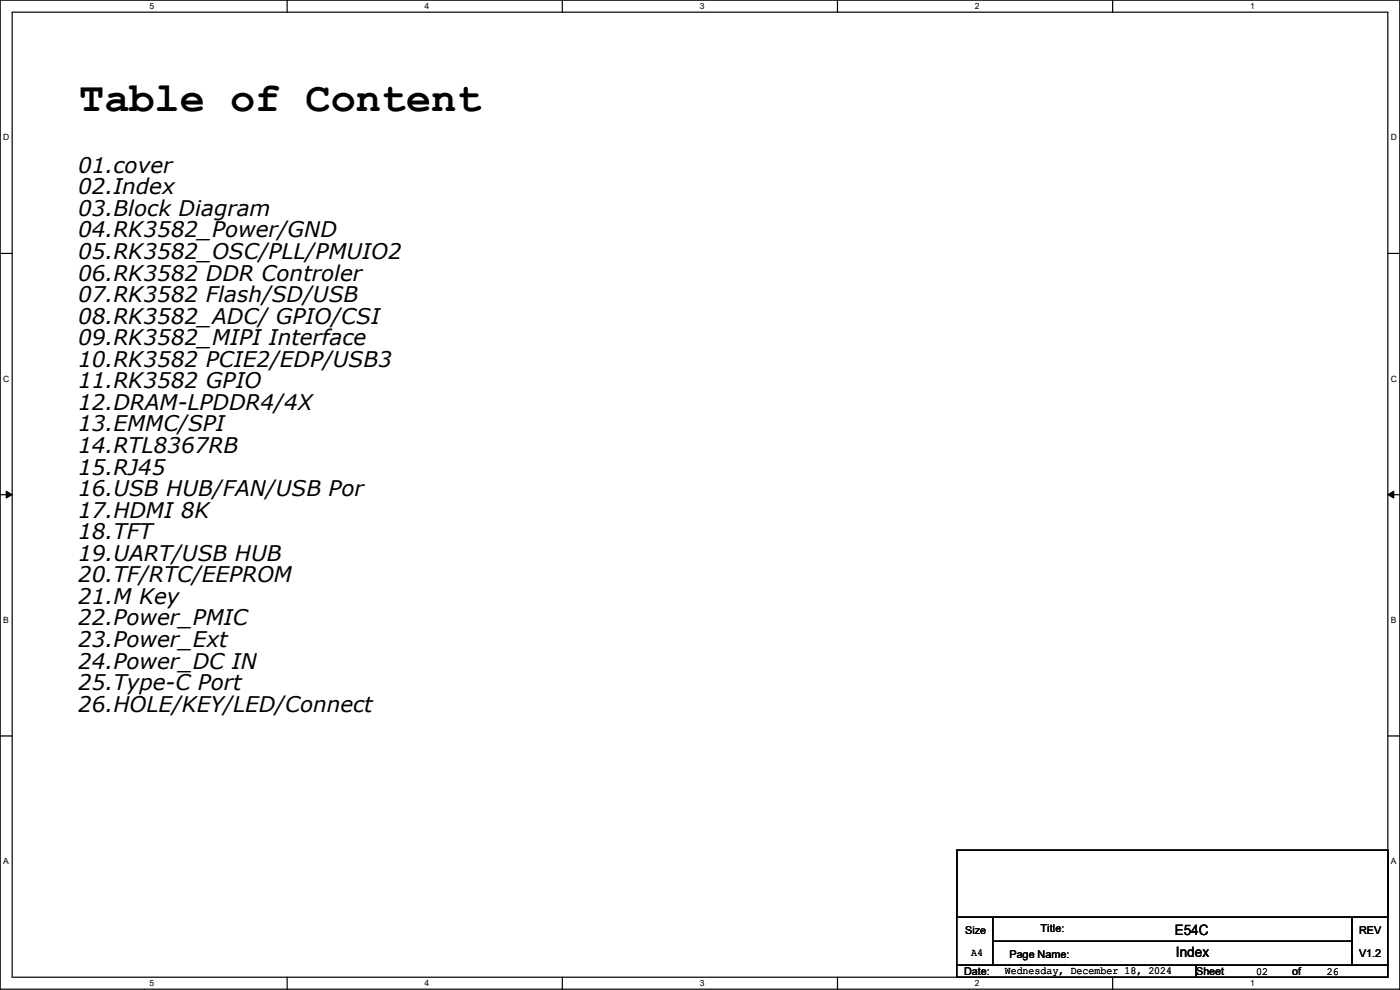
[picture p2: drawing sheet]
<svg xmlns="http://www.w3.org/2000/svg" width="297mm" height="210mm" viewBox="0 0 297 210" stroke-linecap="round" stroke-linejoin="round" font-family="sans-serif">
<defs><g id="words">
<text font-size="8.9" x="16.8" y="23.5">Table of Content</text>
<g font-size="4.6">
<text x="16.6" y="36.7">01.cover</text>
<text x="16.6" y="41.2">02.Index</text>
<text x="16.6" y="45.8">03.Block Diagram</text>
<text x="16.6" y="50.4">04.RK3582_Power/GND</text>
<text x="16.6" y="54.9">05.RK3582_OSC/PLL/PMUIO2</text>
<text x="16.6" y="59.5">06.RK3582 DDR Controler</text>
<text x="16.6" y="64.1">07.RK3582 Flash/SD/USB</text>
<text x="16.6" y="68.7">08.RK3582_ADC/ GPIO/CSI</text>
<text x="16.6" y="73.2">09.RK3582_MIPI Interface</text>
<text x="16.6" y="77.8">10.RK3582 PCIE2/EDP/USB3</text>
<text x="16.6" y="82.4">11.RK3582 GPIO</text>
<text x="16.6" y="87">12.DRAM-LPDDR4/4X</text>
<text x="16.6" y="91.5">13.EMMC/SPI</text>
<text x="16.6" y="96.1">14.RTL8367RB</text>
<text x="16.6" y="100.7">15.RJ45</text>
<text x="16.6" y="105.2">16.USB HUB/FAN/USB Por</text>
<text x="16.6" y="109.8">17.HDMI 8K</text>
<text x="16.6" y="114.4">18.TFT</text>
<text x="16.6" y="119">19.UART/USB HUB</text>
<text x="16.6" y="123.5">20.TF/RTC/EEPROM</text>
<text x="16.6" y="128.1">21.M Key</text>
<text x="16.6" y="132.7">22.Power_PMIC</text>
<text x="16.6" y="137.2">23.Power_Ext</text>
<text x="16.6" y="141.8">24.Power_DC IN</text>
<text x="16.6" y="146.4">25.Type-C Port</text>
<text x="16.6" y="151">26.HOLE/KEY/LED/Connect</text>
</g>
<g font-size="3">
<text x="249.2" y="198.4">E54C</text>
<text x="249.5" y="202.9">Index</text>
</g>
<g font-size="2.3">
<text x="220.8" y="197.7">Title:</text>
<text x="204.8" y="198.2">Size</text>
<text x="206" y="202.8">A4</text>
<text x="214.2" y="203.3">Page Name:</text>
<text x="288.3" y="203">V1.2</text>
<text x="288.3" y="198.2">REV</text>
<text x="204.5" y="206.8">Date:</text>
<text x="213.1" y="206.6">Wednesday, December 18, 2024</text>
<text x="253.8" y="206.8">Sheet</text>
<text x="266.5" y="206.9">02</text>
<text x="274.1" y="206.8">of</text>
<text x="281.5" y="206.9">26</text>
</g>
<g font-size="1.8">
<text x="31.7" y="1.9">5</text>
<text x="90.1" y="1.9">4</text>
<text x="148.5" y="1.9">3</text>
<text x="206.8" y="1.9">2</text>
<text x="265.2" y="1.9">1</text>
<text x=".7" y="29.8">D</text>
<text x="295.1" y="29.8">D</text>
<text x=".7" y="80.9">C</text>
<text x="295.1" y="80.9">C</text>
<text x=".7" y="132.1">B</text>
<text x="295.1" y="132.1">B</text>
<text x=".7" y="183.3">A</text>
<text x="295.1" y="183.3">A</text>
<text x="31.7" y="209.2">5</text>
<text x="90.1" y="209.2">4</text>
<text x="148.5" y="209.2">3</text>
<text x="206.8" y="209.2">2</text>
<text x="265.2" y="209.2">1</text>
</g>
</g></defs>
<path d="M0 0h297v209.8h-297zM2.6 2.6h291.8v204.7h-291.8z" fill="none" stroke="#000" stroke-width=".25"/>
<g fill="#fff">
<path d="M31.8 .3h.9v2h-.9z"/>
<path d="M31.8 207.6h.9v2h-.9z"/>
</g>
<path d="M60.9 0v2.6M60.9 207.3v2.5" fill="none" stroke="#000" stroke-width=".25"/>
<g fill="#fff">
<path d="M90.1 .3h1v2h-1z"/>
<path d="M90.1 207.6h1v2h-1z"/>
</g>
<path d="M119.3 0v2.6M119.3 207.3v2.5" fill="none" stroke="#000" stroke-width=".25"/>
<g fill="#fff">
<path d="M148.5 .3h.9v2h-.9z"/>
<path d="M148.5 207.6h.9v2h-.9z"/>
</g>
<path d="M177.7 0v2.6M177.7 207.3v2.5" fill="none" stroke="#000" stroke-width=".25"/>
<g fill="#fff">
<path d="M206.8 .3h1v2h-1z"/>
<path d="M206.8 207.6h1v2h-1z"/>
</g>
<path d="M236.1 0v2.6M236.1 207.3v2.5" fill="none" stroke="#000" stroke-width=".25"/>
<g fill="#fff">
<path d="M265.2 .3h1v2h-1z"/>
<path d="M265.2 207.6h1v2h-1z"/>
<path d="M.7 28.2h1.2v1.9h-1.2z"/>
<path d="M295.1 28.2h1.2v1.9h-1.2z"/>
<path d="M.7 79.3h1.2v2h-1.2z"/>
<path d="M295.1 79.3h1.2v2h-1.2z"/>
</g>
<path d="M0 53.8h2.6M294.4 53.8h2.6" fill="none" stroke="#000" stroke-width=".25"/>
<g fill="#fff">
<path d="M.7 130.5h1.2v2h-1.2z"/>
<path d="M295.1 130.5h1.1v2h-1.1z"/>
</g>
<path d="M0 104.9h2.6M294.4 104.9h2.6" fill="none" stroke="#000" stroke-width=".25"/>
<path d="M1.3 104.2l1.3 .7-1.3 .8zM294.4 104.9l1.3-.7v1.5z" fill="#000" stroke="#000" stroke-width=".21"/>
<g fill="#fff">
<path d="M.7 181.7h1.2v2h-1.2z"/>
<path d="M295.1 181.7h1.1v2h-1.1z"/>
</g>
<path d="M0 156.1h2.6M294.4 156.1h2.6M203 180.4h91.4v14.2h-91.4zM203 194.6h7.6v10.2h-7.6zM210.6 194.6h76.2v5.1h-76.2zM210.6 199.7h76.2v5.1h-76.2zM286.8 194.6h7.6v10.2h-7.6zM203 204.8h50.8v2.5h-50.8zM253.8 204.8h40.6v2.5h-40.6z" fill="none" stroke="#000" stroke-width=".25"/>
<use href="#words"/>
</svg>
